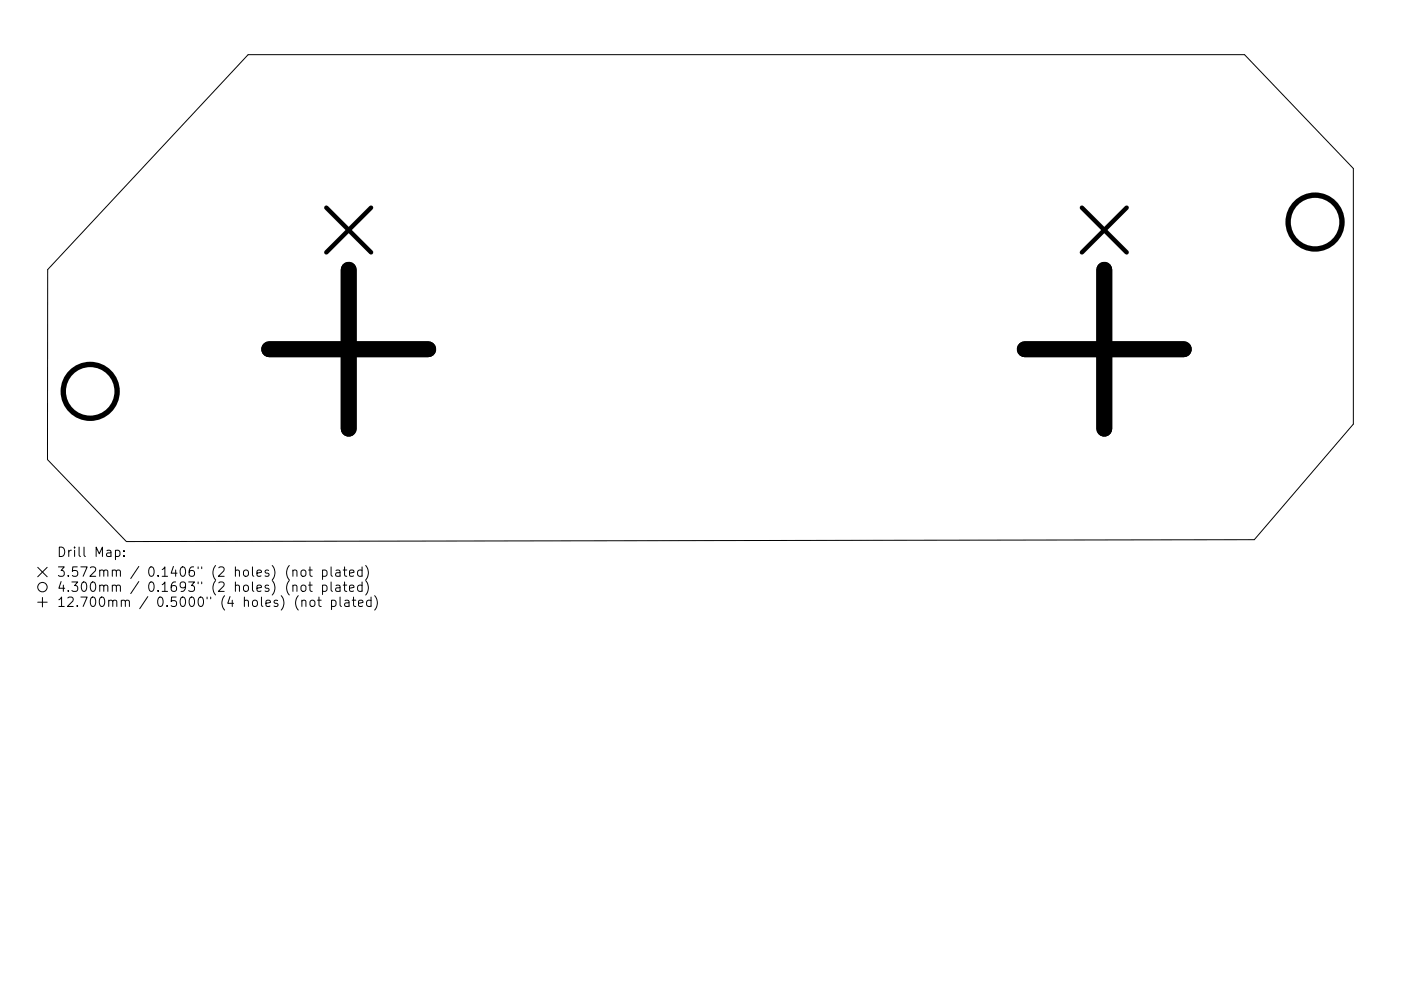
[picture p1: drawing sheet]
<svg xmlns="http://www.w3.org/2000/svg" width="297mm" height="210mm" viewBox="0 0 297 210" stroke-linecap="round" stroke-linejoin="round" font-family="sans-serif">
<defs><g id="words">
<g font-size="2.8">
<text x="12" y="118.2">Drill Map:</text>
<text x="12" y="122.4">3.572mm / 0.1406&quot; (2 holes) (not plated)</text>
<text x="12" y="125.6">4.300mm / 0.1693&quot; (2 holes) (not plated)</text>
<text x="12" y="128.8">12.700mm / 0.5000&quot; (4 holes) (not plated)</text>
</g>
</g></defs>
<g fill="none" stroke="#000" stroke-width=".21">
<path d="M52.6 11.6h211.3l23 24.1v54.3l-21 24.5-239.1 .4-16.7-17.4v-40.3zM24.5 116.8l.6-.1 .3 .4v.6l-.2 .3h-.7M26.3 117.9v.2M26.3 116.8v.2M77.5 120a2.29 2.29 0 0 1 0 3M8 120.4l2 2M8 127.8h2M9 126.8v2M10 120.4l-2 2M62.1 121.1a.5 .5 0 0 1 .9 .1v1.1M62.1 124.3a.5 .5 0 0 1 .9 .1v1.1M63.9 121.1a.54 .54 0 0 1 .5-.2 .54 .54 0 0 1 .5 .4v.6a.54 .54 0 0 1-.6 .4 .54 .54 0 0 1-.5-.4z"/>
<path d="M63.9 124.3a.54 .54 0 0 1 .5-.2 .54 .54 0 0 1 .5 .4v.6a.54 .54 0 0 1-.6 .4 .54 .54 0 0 1-.5-.4zM64 127.5a.5 .5 0 0 1 .9 .1v1.1M65.4 120.9h.8M65.4 124.1h.8M65.7 120.3v1.7l.1 .2 .4 .1M65.7 123.5v1.7l.1 .2 .4 .1M65.8 127.5a.54 .54 0 0 1 .5-.2 .54 .54 0 0 1 .5 .4l-.1 .8-.6 .2-.4-.4zM67.3 127.3h.8M67.6 126.7v1.7l.1 .2 .4 .1M68.4 121l.6-.1 .3 .4v.6l-.2 .3h-.7M68.4 124.2l.6-.1 .3 .4v.6l-.2 .3h-.7M68.4 120.9v2"/>
<path d="M68.4 124.1v2M70.2 120.3v1.7l.3 .3M70.2 123.5v1.7l.3 .3M70.3 127.4l.6-.1 .3 .4v.6l-.1 .3h-.8M70.3 127.3v2M71.2 121h.8l.1 1.3M71.2 124.2h.8l.1 1.3M72.1 121.4l-.7 .1a.39 .39 0 0 0-.3 .4 .39 .39 0 0 0 .3 .4l.7-.1M72.1 124.6l-.7 .1a.39 .39 0 0 0-.3 .4 .39 .39 0 0 0 .3 .4l.7-.1M72.1 126.7v1.7l.3 .3M72.8 120.9h.7M72.8 124.1h.7"/>
<path d="M73.1 120.3v1.7v.2l.4 .1M73.1 123.5v1.7v.2l.4 .1M73.1 127.4h.8l.1 1.3M74 127.8l-.7 .1a.39 .39 0 0 0-.3 .4 .39 .39 0 0 0 .3 .4l.7-.1M74.1 121.6l1-.2-.1-.4-.6-.1-.3 .3 .1 1h.8M74.1 124.8l1-.2-.1-.4-.6-.1-.3 .3 .1 1h.8M74.7 127.3h.7M75 126.7v1.7l.1 .2 .3 .1M76 128l1-.2-.1-.4-.6-.1-.3 .3 .1 1h.8M76.8 121l-.6-.1-.4 .4v.6l.2 .3h.8M76.8 124.2l-.6-.1-.4 .4v.6l.2 .3h.8M76.8 120.3v2"/>
<path d="M76.8 123.5v2M77.5 123.2a2.29 2.29 0 0 1 0 3M78.7 127.4l-.6-.1-.4 .4v.6l.2 .3h.8M78.7 126.7v2M79.4 126.4a2.29 2.29 0 0 1 0 3"/>
<circle cx="9" cy="124.6" r="1"/>
</g>
<path d="M69.2 44.1l9.5 9.4M78.7 44.1l-9.5 9.4M229.4 44.1l9.5 9.4M238.9 44.1l-9.5 9.4" fill="none" stroke="#000" stroke-width=".95"/>
<g fill="none" stroke="#000" stroke-width="1.1">
<circle cx="278.8" cy="47.1" r="5.7"/>
<circle cx="19.1" cy="83" r="5.7"/>
</g>
<path d="M73.9 57.2v33.8M234.1 57.2v33.8M57.1 74.1h33.7M217.3 74.1h33.7" fill="none" stroke="#000" stroke-width="3.4"/>
<use href="#words"/>
</svg>
